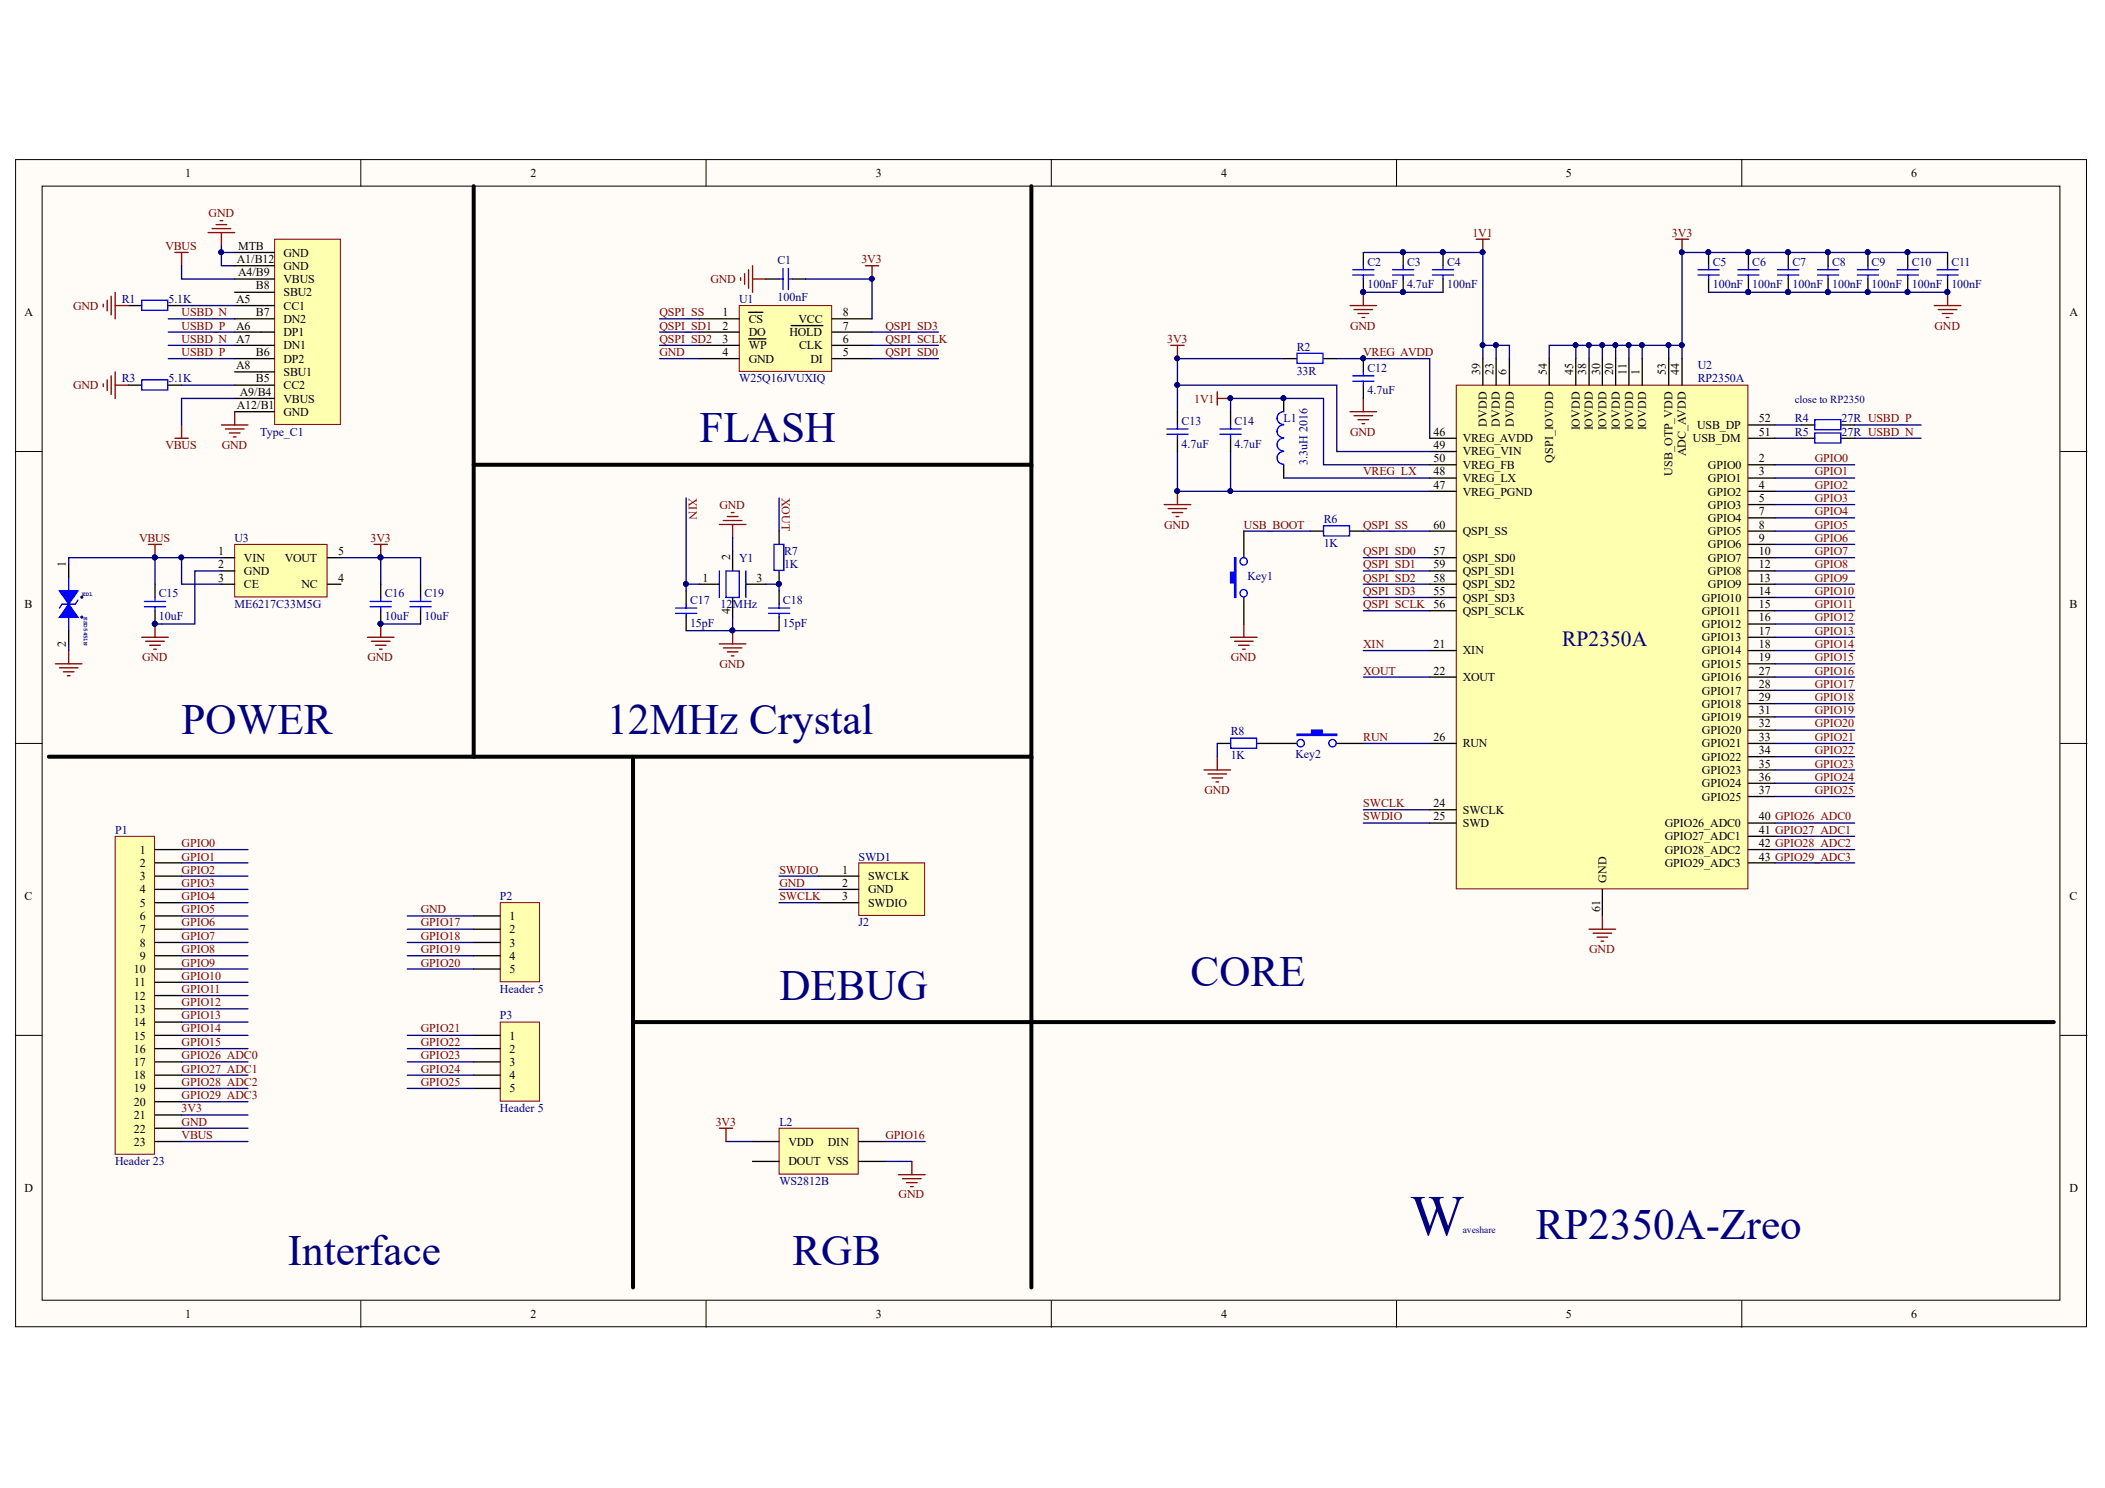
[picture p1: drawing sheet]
<svg xmlns="http://www.w3.org/2000/svg" width="297mm" height="210mm" viewBox="0 0 297 210" stroke-linecap="round" stroke-linejoin="round" font-family="sans-serif">
<defs><g id="words">
<text font-size="8.1" fill="#000080" x="199" y="174.2">W</text>
<g font-size="6.1" fill="#000080">
<text x="98.7" y="62.4">FLASH</text>
<text x="25.6" y="103.6">POWER</text>
<text x="85.6" y="103.6">12MHz Crystal</text>
<text x="110" y="141">DEBUG</text>
<text x="168" y="139.1">CORE</text>
<text x="40.6" y="178.4">Interface</text>
<text x="111.8" y="178.4">RGB</text>
<text x="216.7" y="174.7">RP2350A-Zreo</text>
</g>
<text font-size="3" fill="#000080" x="220.5" y="91.1">RP2350A</text>
<g font-size="1.7">
<text x="26.1" y="24.9">1</text>
<text x="74.9" y="24.9">2</text>
<text x="123.6" y="24.9">3</text>
<text x="172.3" y="24.9">4</text>
<text x="221" y="24.9">5</text>
<text x="269.7" y="24.9">6</text>
<text x="33.6" y="35.3">MTB</text>
<text x="33.4" y="37.1">A1/B12</text>
<text x="33.6" y="39">A4/B9</text>
<text x="36.1" y="40.8">B8</text>
<text x="40" y="38">GND</text>
<text x="40" y="39.9">VBUS</text>
<text x="40" y="41.8">SBU2</text>
<text x="40" y="36.2">GND</text>
<text x="3.5" y="44.6">A</text>
<text x="33.3" y="42.8">A5</text>
<text x="33.3" y="46.5">A6</text>
<text x="36.1" y="44.6">B7</text>
<text x="40" y="43.7">CC1</text>
<text x="40" y="45.6">DN2</text>
<text x="40" y="47.4">DP1</text>
<text x="101.9" y="44.6">1</text>
<text x="101.9" y="46.5">2</text>
<text x="105.7" y="45.6">CS</text>
<text x="105.7" y="47.4">DO</text>
<text x="111.4" y="47.4">HOLD</text>
<text x="112.7" y="45.6">VCC</text>
<text x="118.9" y="46.5">7</text>
<text x="118.9" y="44.6">8</text>
<text x="292" y="44.6">A</text>
<text x="33.3" y="48.4">A7</text>
<text x="33.3" y="52.1">A8</text>
<text x="36.1" y="53.9">B5</text>
<text x="36.1" y="50.2">B6</text>
<text x="40" y="49.3">DN1</text>
<text x="40" y="53">SBU1</text>
<text x="40" y="51.1">DP2</text>
<text x="101.9" y="50.2">4</text>
<text x="101.9" y="48.4">3</text>
<text x="105.7" y="51.1">GND</text>
<text x="105.7" y="49.3">WP</text>
<text x="112.8" y="49.3">CLK</text>
<text x="114.4" y="51.1">DI</text>
<text x="118.9" y="50.2">5</text>
<text x="118.9" y="48.4">6</text>
<text x="208.9" y="52.8" transform="rotate(-90 208.9 52.8)">39</text>
<text x="210.7" y="52.8" transform="rotate(-90 210.7 52.8)">23</text>
<text x="212.6" y="52.8" transform="rotate(-90 212.6 52.8)">6</text>
<text x="218.3" y="52.8" transform="rotate(-90 218.3 52.8)">54</text>
<text x="222" y="52.8" transform="rotate(-90 222 52.8)">45</text>
<text x="223.8" y="52.8" transform="rotate(-90 223.8 52.8)">38</text>
<text x="225.8" y="52.8" transform="rotate(-90 225.8 52.8)">30</text>
<text x="227.6" y="52.8" transform="rotate(-90 227.6 52.8)">20</text>
<text x="229.5" y="52.8" transform="rotate(-90 229.5 52.8)">11</text>
<text x="231.4" y="52.8" transform="rotate(-90 231.4 52.8)">1</text>
<text x="235.1" y="52.8" transform="rotate(-90 235.1 52.8)">53</text>
<text x="237" y="52.8" transform="rotate(-90 237 52.8)">44</text>
<text x="33.4" y="57.7">A12/B1</text>
<text x="33.8" y="55.9">A9/B4</text>
<text x="40" y="58.7">GND</text>
<text x="40" y="56.8">VBUS</text>
<text x="40" y="54.9">CC2</text>
<text x="248.2" y="59.6">52</text>
<text x="202.3" y="61.5">46</text>
<text x="202.3" y="63.3">49</text>
<text x="202.3" y="65.2">50</text>
<text x="206.4" y="62.4">VREG_AVDD</text>
<text x="206.4" y="64.2">VREG_VIN</text>
<text x="209.8" y="60.2" transform="rotate(-90 209.8 60.2)">DVDD</text>
<text x="211.7" y="60.2" transform="rotate(-90 211.7 60.2)">DVDD</text>
<text x="213.6" y="60.2" transform="rotate(-90 213.6 60.2)">DVDD</text>
<text x="219.2" y="65.3" transform="rotate(-90 219.2 65.3)">QSPI_IOVDD</text>
<text x="222.9" y="60.7" transform="rotate(-90 222.9 60.7)">IOVDD</text>
<text x="224.8" y="60.7" transform="rotate(-90 224.8 60.7)">IOVDD</text>
<text x="226.7" y="60.7" transform="rotate(-90 226.7 60.7)">IOVDD</text>
<text x="228.6" y="60.7" transform="rotate(-90 228.6 60.7)">IOVDD</text>
<text x="230.4" y="60.7" transform="rotate(-90 230.4 60.7)">IOVDD</text>
<text x="232.3" y="60.7" transform="rotate(-90 232.3 60.7)">IOVDD</text>
<text x="237.9" y="64.3" transform="rotate(-90 237.9 64.3)">ADC_AVDD</text>
<text x="238.9" y="62.4">USB_DM</text>
<text x="239.5" y="60.5">USB_DP</text>
<text x="248.2" y="65.2">2</text>
<text x="248.2" y="61.5">51</text>
<text x="202.3" y="69">47</text>
<text x="202.3" y="67">48</text>
<text x="206.4" y="69.9">VREG_PGND</text>
<text x="206.4" y="68">VREG_LX</text>
<text x="206.4" y="66.1">VREG_FB</text>
<text x="236" y="67.1" transform="rotate(-90 236 67.1)">USB_OTP_VDD</text>
<text x="241" y="66.1">GPIO0</text>
<text x="241" y="68">GPIO1</text>
<text x="241" y="69.9">GPIO2</text>
<text x="241" y="71.8">GPIO3</text>
<text x="248.2" y="67">3</text>
<text x="248.2" y="69">4</text>
<text x="248.2" y="70.8">5</text>
<text x="202.3" y="74.6">60</text>
<text x="206.4" y="75.5">QSPI_SS</text>
<text x="241" y="73.6">GPIO4</text>
<text x="241" y="75.5">GPIO5</text>
<text x="241" y="77.3">GPIO6</text>
<text x="248.2" y="72.7">7</text>
<text x="248.2" y="74.6">8</text>
<text x="248.2" y="76.4">9</text>
<text x="9.3" y="80" transform="rotate(-90 9.3 80)">1</text>
<text x="30.8" y="78.3">1</text>
<text x="30.8" y="80.1">2</text>
<text x="30.8" y="82.1">3</text>
<text x="34.4" y="79.2">VIN</text>
<text x="34.4" y="81.1">GND</text>
<text x="34.4" y="83">CE</text>
<text x="40.2" y="79.2">VOUT</text>
<text x="42.6" y="83">NC</text>
<text x="47.7" y="82.1">4</text>
<text x="47.7" y="78.3">5</text>
<text x="99.1" y="82.1">1</text>
<text x="103" y="79" transform="rotate(-90 103 79)">2</text>
<text x="106.8" y="82.1">3</text>
<text x="202.3" y="83.9">55</text>
<text x="202.3" y="78.3">57</text>
<text x="202.3" y="82.1">58</text>
<text x="202.3" y="80.1">59</text>
<text x="206.4" y="79.2">QSPI_SD0</text>
<text x="206.4" y="83">QSPI_SD2</text>
<text x="206.4" y="81.1">QSPI_SD1</text>
<text x="241" y="79.2">GPIO7</text>
<text x="241" y="81.1">GPIO8</text>
<text x="241" y="83">GPIO9</text>
<text x="248.2" y="78.3">10</text>
<text x="248.2" y="80.1">12</text>
<text x="248.2" y="82.1">13</text>
<text x="248.2" y="83.9">14</text>
<text x="3.5" y="85.8">B</text>
<text x="103" y="86.6" transform="rotate(-90 103 86.6)">4</text>
<text x="206.4" y="84.9">QSPI_SD3</text>
<text x="206.4" y="86.7">QSPI_SCLK</text>
<text x="240.2" y="84.9">GPIO10</text>
<text x="240.2" y="86.7">GPIO11</text>
<text x="240.2" y="88.6">GPIO12</text>
<text x="248.2" y="85.8">15</text>
<text x="248.2" y="87.7">16</text>
<text x="248.2" y="89.5">17</text>
<text x="292" y="85.8">B</text>
<text x="9.3" y="91.3" transform="rotate(-90 9.3 91.3)">2</text>
<text x="202.3" y="91.4">21</text>
<text x="202.3" y="95.2">22</text>
<text x="206.4" y="92.3">XIN</text>
<text x="240.2" y="90.4">GPIO13</text>
<text x="240.2" y="92.3">GPIO14</text>
<text x="240.2" y="94.3">GPIO15</text>
<text x="248.2" y="91.4">18</text>
<text x="248.2" y="93.2">19</text>
<text x="248.2" y="95.2">27</text>
<text x="206.4" y="96.1">XOUT</text>
<text x="240.2" y="96.1">GPIO16</text>
<text x="240.2" y="98">GPIO17</text>
<text x="240.2" y="99.8">GPIO18</text>
<text x="240.2" y="101.7">GPIO19</text>
<text x="248.2" y="97">28</text>
<text x="248.2" y="98.9">29</text>
<text x="248.2" y="100.8">31</text>
<text x="202.3" y="104.5">26</text>
<text x="206.4" y="105.4">RUN</text>
<text x="240.2" y="103.6">GPIO20</text>
<text x="240.2" y="105.4">GPIO21</text>
<text x="240.2" y="107.4">GPIO22</text>
<text x="248.2" y="102.6">32</text>
<text x="248.2" y="104.5">33</text>
<text x="248.2" y="106.3">34</text>
<text x="202.3" y="113.9">24</text>
<text x="240.2" y="109.2">GPIO23</text>
<text x="240.2" y="111.1">GPIO24</text>
<text x="240.2" y="112.9">GPIO25</text>
<text x="248.2" y="108.3">35</text>
<text x="248.2" y="110.1">36</text>
<text x="248.2" y="112">37</text>
<text x="202.3" y="115.7">25</text>
<text x="206.4" y="114.8">SWCLK</text>
<text x="206.4" y="116.7">SWD</text>
<text x="234.9" y="116.7">GPIO26_ADC0</text>
<text x="234.9" y="118.5">GPIO27_ADC1</text>
<text x="248.2" y="115.7">40 GPIO26_ADC0</text>
<text x="248.2" y="117.6">41 GPIO27_ADC1</text>
<text x="248.2" y="119.4">42 GPIO28_ADC2</text>
<text x="19.7" y="120.5">1</text>
<text x="19.7" y="122.3">2</text>
<text x="19.7" y="124.2">3</text>
<text x="118.9" y="123.2">1</text>
<text x="118.9" y="125.1">2</text>
<text x="122.5" y="124.2">SWCLK</text>
<text x="226.7" y="124.5" transform="rotate(-90 226.7 124.5)">GND</text>
<text x="234.9" y="120.5">GPIO28_ADC2</text>
<text x="234.9" y="122.3">GPIO29_ADC3</text>
<text x="248.2" y="121.4">43 GPIO29_ADC3</text>
<text x="3.5" y="127">C</text>
<text x="19.7" y="126">4</text>
<text x="19.7" y="127.9">5</text>
<text x="19.7" y="129.8">6</text>
<text x="19.7" y="131.6">7</text>
<text x="71.9" y="129.8">1</text>
<text x="71.9" y="131.6">2</text>
<text x="118.9" y="127">3</text>
<text x="122.5" y="126">GND</text>
<text x="122.5" y="127.9">SWDIO</text>
<text x="225.8" y="128.7" transform="rotate(-90 225.8 128.7)">61</text>
<text x="292" y="127">C</text>
<text x="18.9" y="137.3">10</text>
<text x="19.7" y="133.6">8</text>
<text x="19.7" y="135.4">9</text>
<text x="71.9" y="133.6">3</text>
<text x="71.9" y="135.4">4</text>
<text x="71.9" y="137.3">5</text>
<text x="18.9" y="141">12</text>
<text x="18.9" y="142.9">13</text>
<text x="18.9" y="139.1">11</text>
<text x="18.9" y="144.7">14</text>
<text x="18.9" y="146.7">15</text>
<text x="18.9" y="148.5">16</text>
<text x="71.9" y="146.7">1</text>
<text x="71.9" y="148.5">2</text>
<text x="18.9" y="150.4">17</text>
<text x="18.9" y="152.2">18</text>
<text x="18.9" y="154.1">19</text>
<text x="18.9" y="156">20</text>
<text x="71.9" y="150.4">3</text>
<text x="71.9" y="152.2">4</text>
<text x="71.9" y="154.1">5</text>
<text x="18.9" y="157.8">21</text>
<text x="18.9" y="159.8">22</text>
<text x="18.9" y="161.6">23</text>
<text x="111.2" y="161.6">VDD</text>
<text x="116.8" y="161.6">DIN</text>
<text x="111.2" y="164.4">DOUT VSS</text>
<text x="3.5" y="168.1">D</text>
<text x="292" y="168.1">D</text>
<text x="26.1" y="186">1</text>
<text x="74.9" y="186">2</text>
<text x="123.6" y="186">3</text>
<text x="172.3" y="186">4</text>
<text x="221" y="186">5</text>
<text x="269.7" y="186">6</text>
</g>
<g font-size="1.7" fill="#800000">
<text x="23.3" y="35.3">VBUS</text>
<text x="29.4" y="30.6">GND</text>
<text x="207.8" y="33.4">1V1</text>
<text x="235.9" y="33.4">3V3</text>
<text x="100.2" y="39.9">GND</text>
<text x="121.6" y="37.1">3V3</text>
<text x="10.3" y="43.7">GND</text>
<text x="25.6" y="46.5">USBD_P</text>
<text x="25.6" y="44.6">USBD_N</text>
<text x="93.1" y="44.6">QSPI_SS</text>
<text x="93.1" y="46.5">QSPI_SD1</text>
<text x="124.9" y="46.5">QSPI_SD3</text>
<text x="190.5" y="46.5">GND</text>
<text x="273" y="46.5">GND</text>
<text x="25.6" y="48.4">USBD_N</text>
<text x="25.6" y="50.2">USBD_P</text>
<text x="93.1" y="48.4">QSPI_SD2</text>
<text x="93.1" y="50.2">GND</text>
<text x="124.9" y="50.2">QSPI_SD0</text>
<text x="124.9" y="48.4">QSPI_SCLK</text>
<text x="164.7" y="48.4">3V3</text>
<text x="192.4" y="50.2">VREG_AVDD</text>
<text x="10.3" y="54.9">GND</text>
<text x="168.5" y="56.8">1V1</text>
<text x="23.3" y="63.3">VBUS</text>
<text x="31.3" y="63.3">GND</text>
<text x="190.5" y="61.5">GND</text>
<text x="256.1" y="65.2">GPIO0</text>
<text x="97.2" y="70.2" transform="rotate(90 97.2 70.2)">XIN</text>
<text x="101.5" y="71.8">GND</text>
<text x="110.3" y="70.2" transform="rotate(90 110.3 70.2)">XOUT</text>
<text x="192.4" y="67">VREG_LX</text>
<text x="256.1" y="67">GPIO1</text>
<text x="256.1" y="69">GPIO2</text>
<text x="256.1" y="70.8">GPIO3</text>
<text x="19.6" y="76.4">VBUS</text>
<text x="52.3" y="76.4">3V3</text>
<text x="164.3" y="74.6">GND</text>
<text x="175.5" y="74.6">USB_BOOT</text>
<text x="192.4" y="74.6">QSPI_SS</text>
<text x="256.1" y="72.7">GPIO4</text>
<text x="256.1" y="74.6">GPIO5</text>
<text x="256.1" y="76.4">GPIO6</text>
<text x="192.4" y="80.1">QSPI_SD1</text>
<text x="192.4" y="82.1">QSPI_SD2</text>
<text x="192.4" y="83.9">QSPI_SD3</text>
<text x="192.4" y="78.3">QSPI_SD0</text>
<text x="256.1" y="78.3">GPIO7</text>
<text x="256.1" y="80.1">GPIO8</text>
<text x="256.1" y="82.1">GPIO9</text>
<text x="256.1" y="83.9">GPIO10</text>
<text x="192.4" y="85.8">QSPI_SCLK 56</text>
<text x="256.1" y="85.8">GPIO11</text>
<text x="256.1" y="87.7">GPIO12</text>
<text x="256.1" y="89.5">GPIO13</text>
<text x="20" y="93.2">GND</text>
<text x="51.9" y="93.2">GND</text>
<text x="101.5" y="94.3">GND</text>
<text x="173.7" y="93.2">GND</text>
<text x="192.4" y="91.4">XIN</text>
<text x="192.4" y="95.2">XOUT</text>
<text x="256.1" y="91.4">GPIO14</text>
<text x="256.1" y="93.2">GPIO15</text>
<text x="256.1" y="95.2">GPIO16</text>
<text x="256.1" y="97">GPIO17</text>
<text x="256.1" y="98.9">GPIO18</text>
<text x="256.1" y="100.8">GPIO19</text>
<text x="192.4" y="104.5">RUN</text>
<text x="256.1" y="102.6">GPIO20</text>
<text x="256.1" y="104.5">GPIO21</text>
<text x="256.1" y="106.3">GPIO22</text>
<text x="170" y="112">GND</text>
<text x="192.4" y="113.9">SWCLK</text>
<text x="256.1" y="108.3">GPIO23</text>
<text x="256.1" y="110.1">GPIO24</text>
<text x="256.1" y="112">GPIO25</text>
<text x="25.6" y="119.4">GPIO0</text>
<text x="192.4" y="115.7">SWDIO</text>
<text x="25.6" y="121.4">GPIO1</text>
<text x="25.6" y="123.2">GPIO2</text>
<text x="25.6" y="125.1">GPIO3</text>
<text x="110" y="123.2">SWDIO</text>
<text x="110" y="125.1">GND</text>
<text x="25.6" y="127">GPIO4</text>
<text x="25.6" y="128.8">GPIO5</text>
<text x="25.6" y="130.7">GPIO6</text>
<text x="59.4" y="130.7">GPIO17</text>
<text x="59.4" y="128.8">GND</text>
<text x="110" y="127">SWCLK</text>
<text x="25.6" y="132.5">GPIO7</text>
<text x="25.6" y="134.5">GPIO8</text>
<text x="25.6" y="136.3">GPIO9</text>
<text x="59.4" y="132.5">GPIO18</text>
<text x="59.4" y="134.5">GPIO19</text>
<text x="59.4" y="136.3">GPIO20</text>
<text x="224.3" y="134.5">GND</text>
<text x="25.6" y="138.2">GPIO10</text>
<text x="25.6" y="140.1">GPIO11</text>
<text x="25.6" y="141.9">GPIO12</text>
<text x="25.6" y="143.8">GPIO13</text>
<text x="25.6" y="145.6">GPIO14</text>
<text x="25.6" y="147.6">GPIO15</text>
<text x="25.6" y="149.4">GPIO26_ADC0</text>
<text x="59.4" y="145.6">GPIO21</text>
<text x="59.4" y="147.6">GPIO22</text>
<text x="59.4" y="149.4">GPIO23</text>
<text x="25.6" y="151.3">GPIO27_ADC1</text>
<text x="25.6" y="153.2">GPIO28_ADC2</text>
<text x="25.6" y="155">GPIO29_ADC3</text>
<text x="59.4" y="151.3">GPIO24</text>
<text x="59.4" y="153.2">GPIO25</text>
<text x="25.6" y="158.8">GND</text>
<text x="25.6" y="160.7">VBUS</text>
<text x="25.6" y="156.9">3V3</text>
<text x="101" y="158.8">3V3</text>
<text x="124.9" y="160.7">GPIO16</text>
<text x="126.8" y="169.1">GND</text>
</g>
<g font-size="1.7" fill="#000080">
<text x="109.7" y="37.3">C1</text>
<text x="193" y="37.5">C2</text>
<text x="193" y="40.7">100nF</text>
<text x="198.5" y="37.5">C3</text>
<text x="198.5" y="40.7">4.7uF</text>
<text x="204.2" y="37.5">C4</text>
<text x="204.2" y="40.7">100nF</text>
<text x="241.7" y="37.5">C5</text>
<text x="241.7" y="40.7">100nF</text>
<text x="247.3" y="37.5">C6</text>
<text x="247.3" y="40.7">100nF</text>
<text x="252.9" y="37.5">C7</text>
<text x="252.9" y="40.7">100nF</text>
<text x="258.5" y="37.5">C8</text>
<text x="258.5" y="40.7">100nF</text>
<text x="264.1" y="37.5">C9</text>
<text x="264.1" y="40.7">100nF</text>
<text x="269.8" y="37.5">C10</text>
<text x="269.8" y="40.7">100nF</text>
<text x="275.4" y="37.5">C11</text>
<text x="275.4" y="40.7">100nF</text>
<text x="17.2" y="42.8">R1</text>
<text x="23.8" y="42.8">5.1K</text>
<text x="104.3" y="42.8">U1</text>
<text x="109.7" y="42.5">100nF</text>
<text x="17.2" y="53.9">R3</text>
<text x="23.8" y="53.9">5.1K</text>
<text x="104.3" y="53.9">W25Q16JVUXIQ</text>
<text x="183" y="49.5">R2</text>
<text x="183" y="52.8">33R</text>
<text x="193" y="52.5">C12</text>
<text x="239.6" y="52.1">U2</text>
<text x="239.6" y="53.9">RP2350A</text>
<text x="166.7" y="59.9">C13</text>
<text x="174.2" y="59.9">C14</text>
<text x="181.1" y="59.6">L1</text>
<text x="193" y="55.6">4.7uF</text>
<text x="253.3" y="59.6">R4</text>
<text x="259.9" y="59.6">27R USBD_P</text>
<text x="36.7" y="61.5">Type_C1</text>
<text x="166.7" y="63.1">4.7uF</text>
<text x="174.2" y="63.1">4.7uF</text>
<text x="184.5" y="65.6" transform="rotate(-90 184.5 65.6)">3.3uH 2016</text>
<text x="253.3" y="61.5">R5</text>
<text x="259.9" y="61.5">27R USBD_N</text>
<text x="33.1" y="76.4">U3</text>
<text x="186.8" y="73.8">R6</text>
<text x="186.8" y="77.2">1K</text>
<text x="104.3" y="79.2">Y1</text>
<text x="110.7" y="78.3">R7</text>
<text x="110.7" y="80.1">1K</text>
<text x="176" y="81.8">Key1</text>
<text x="22.4" y="84.3">C15</text>
<text x="22.4" y="87.5">10uF</text>
<text x="33.1" y="85.8">ME6217C33M5G</text>
<text x="54.3" y="84.3">C16</text>
<text x="54.3" y="87.5">10uF</text>
<text x="59.9" y="84.3">C19</text>
<text x="59.9" y="87.5">10uF</text>
<text x="97.4" y="85.2">C17</text>
<text x="97.4" y="88.4">15pF</text>
<text x="101.7" y="85.8">12MHz</text>
<text x="110.5" y="85.2">C18</text>
<text x="110.5" y="88.4">15pF</text>
<text x="173.7" y="103.7">R8</text>
<text x="173.7" y="107.1">1K</text>
<text x="182.8" y="106.9">Key2</text>
<text x="16.2" y="117.6">P1</text>
<text x="121.1" y="121.4">SWD1</text>
<text x="70.6" y="127">P2</text>
<text x="121.1" y="130.7">J2</text>
<text x="70.6" y="140.1">Header 5</text>
<text x="70.6" y="143.8">P3</text>
<text x="70.6" y="156.9">Header 5</text>
<text x="110" y="158.8">L2</text>
<text x="16.2" y="164.4">Header 23</text>
<text x="110" y="167.2">WS2812B</text>
</g>
<text font-size="1.5" fill="#000080" x="253.3" y="56.8">close to RP2350</text>
<text font-size="1.4" fill="#000080" x="206.4" y="173.9">aveshare</text>
<g font-size=".8" fill="#000080">
<text x="11.6" y="84">ED1</text>
<text x="11.8" y="87.1" transform="rotate(90 11.8 87.1)">ESD5451N</text>
</g>
</g></defs>
<g fill="#fffcf8" stroke="#000" stroke-width=".14">
<path d="M2.2 22.5h292.2v164.7h-292.2z"/>
<path d="M5.9 26.3h284.8v157.1h-284.8z"/>
</g>
<g fill="none" stroke="#000" stroke-width=".14">
<path d="M50.9 22.5v3.8M99.6 22.5v3.8M148.4 22.5v3.8M197.1 22.5v3.8M245.8 22.5v3.8M2.2 63.7h3.7M290.8 63.7h3.7M2.2 104.9h3.7M290.8 104.9h3.7M2.2 146.1h3.7M290.8 146.1h3.7M50.9 183.5v3.7"/>
<path d="M99.6 183.5v3.7M148.4 183.5v3.7M197.1 183.5v3.7M245.8 183.5v3.7"/>
</g>
<path d="M205.5 54.3h41.1v71.1h-41.1z" fill="#ffffb0" stroke="#800000" stroke-width=".14"/>
<g fill="none" stroke="#000" stroke-width=".19">
<path d="M181.1 50.6h1.9M186.8 50.6h1.8M209.2 50.6v3.7M211.1 50.6v3.7M213 50.6v3.7M218.6 50.6v3.7M222.4 50.6v3.7M224.2 50.6v3.7M226.1 50.6v3.7M228 50.6v3.7M229.9 50.6v3.7M231.7 50.6v3.7"/>
<path d="M235.5 50.6v3.7M237.4 50.6v3.7M246.7 59.9h3.8M254.2 59.9h1.9M259.8 59.9h1.9M175.5 74.9v3.8M184.9 74.9h1.9M190.5 74.9h1.9M201.8 65.6h3.7M201.8 67.4h3.7M201.8 69.3h3.7M201.8 74.9h3.7"/>
<path d="M201.8 78.7h3.7M201.8 61.8h3.7M201.8 63.7h3.7M246.7 65.6h3.8M246.7 67.4h3.8M246.7 69.3h3.8M246.7 71.2h3.8M246.7 73.1h3.8M246.7 74.9h3.8M246.7 76.8h3.8M246.7 78.7h3.8M246.7 61.8h3.8"/>
<path d="M175.5 84.3v3.7M201.8 80.5h3.7M201.8 82.4h3.7M201.8 84.3h3.7M201.8 86.2h3.7M201.8 91.8h3.7M201.8 95.5h3.7M246.7 80.5h3.8M246.7 82.4h3.8M246.7 84.3h3.8M246.7 86.2h3.8M246.7 88h3.8"/>
<path d="M246.7 89.9h3.8M246.7 91.8h3.8M246.7 93.6h3.8M246.7 95.5h3.8M246.7 97.4h3.8M246.7 99.3h3.8M201.8 114.2h3.7M201.8 116.1h3.7M201.8 104.9h3.7M246.7 116.1h3.8M246.7 104.9h3.8M246.7 101.1h3.8"/>
<path d="M246.7 103h3.8M246.7 106.7h3.8M246.7 108.6h3.8M246.7 110.5h3.8M246.7 112.4h3.8M246.7 118h3.8M246.7 119.8h3.8M226.1 125.5v3.7M246.7 121.7h3.8"/>
</g>
<path d="M183 49.8h3.7v1.5h-3.7zM256.1 59.2h3.7v1.4h-3.7zM186.8 74.2h3.6v1.4h-3.6z" fill="none" stroke="#00f" stroke-width=".19"/>
<g fill="#000080" stroke="#000080" stroke-width=".14">
<circle cx="192.4" cy="50.6" r=".33"/>
<circle cx="173.6" cy="69.3" r=".34"/>
<circle cx="173.6" cy="56.2" r=".34"/>
<circle cx="166.1" cy="69.3" r=".34"/>
<circle cx="166.1" cy="54.3" r=".34"/>
<circle cx="166.1" cy="50.6" r=".34"/>
</g>
<g fill="none" stroke="#800000" stroke-width=".19">
<path d="M165.2 48.7h1.9M166.2 48.7v1.9M171.8 55.3v1.8M171.8 56.2h1.8M190.5 58.1h3.8M191.1 58.6h2.6M191.6 59.2h1.5M192.2 59.8h.4M192.4 56.2v1.9M164.3 71.2h3.7M164.8 71.7h2.7M165.4 72.3h1.5"/>
<path d="M166 72.9h.3M166.2 69.3v1.9"/>
</g>
<g fill="none" stroke="#000080" stroke-width=".19">
<path d="M166.2 58.1v-3.8h22.4v9.4h13.2M181.1 50.6h-14.9v3.7M188.6 50.6h13.2v11.2M166.2 63.7v5.6h7.4M173.6 63.7v5.6h28.2M175.5 74.9h9.4M181.1 67.4h20.7M192.4 74.9h9.4M192.4 78.7h9.4M192.4 86.2h9.4M192.4 84.3h9.4M192.4 82.4h9.4"/>
<path d="M192.4 80.5h9.4"/>
</g>
<path d="M174.2 78.7h.2v5.6h-.2v-2.1h-.6v-1.5h.6z" fill-rule="evenodd" fill="#00f"/>
<g fill="none" stroke="#00f" stroke-width=".19">
<path d="M174.2 78.7h.2v5.6h-.2v-2.1h-.6v-1.5h.6z"/>
<circle cx="175.5" cy="79.2" r=".52"/>
<circle cx="175.5" cy="83.7" r=".52"/>
</g>
<path d="M173.6 89.9h3.8M174.2 90.5h2.6M174.8 91h1.5M175.3 91.6h.4M175.5 88v1.9" fill="none" stroke="#800000" stroke-width=".19"/>
<path d="M192.4 91.8h9.4M192.4 95.5h9.4M192.4 104.9h9.4" fill="none" stroke="#000080" stroke-width=".19"/>
<path d="M179.3 104.9h3.7M188.6 104.9h3.8" fill="none" stroke="#000" stroke-width=".19"/>
<path d="M183 103.6h2.1v-.6h1.5v.6h2v.1h-5.6z" fill-rule="evenodd" fill="#00f"/>
<g fill="none" stroke="#00f" stroke-width=".19">
<path d="M190.9 38h3M190.9 38.8h3M192.4 37.5v.5M192.4 38.8v.6M202.1 38h3M202.1 38.8h3M203.6 37.5v.5M203.6 38.8v.6M239.6 38h3M239.6 38.8h3M241.1 37.5v.5M241.1 38.8v.6"/>
<path d="M245.2 38h3M245.2 38.8h3M246.7 37.5v.5M246.7 38.8v.6M250.8 38h3M250.8 38.8h3M252.3 37.5v.5M252.3 38.8v.6M256.5 38h3M256.5 38.8h3M258 37.5v.5M258 38.8v.6"/>
<path d="M262.1 38h3M262.1 38.8h3M263.6 37.5v.5M263.6 38.8v.6M267.7 38h3M267.7 38.8h3M269.2 37.5v.5M269.2 38.8v.6M273.3 38h3M273.3 38.8h3M274.8 37.5v.5M274.8 38.8v.6"/>
<path d="M20 42.4h3.7v1.4h-3.7zM20 53.6h3.7v1.4h-3.7zM256.1 61.1h3.7v1.4h-3.7zM20.4 84.8h3M20.4 85.6h3M21.9 84.3v.5M21.9 85.6v.6M173.7 104.1h3.6v1.4h-3.6zM183 103.6h2.1v-.6h1.5v.6h2v.1h-5.6z"/>
<circle cx="183.5" cy="104.8" r=".52"/>
<circle cx="188" cy="104.8" r=".52"/>
</g>
<g fill="none" stroke="#000" stroke-width=".19">
<path d="M192.4 35.6v1.9M192.4 39.4v1.8M203.6 35.6v1.9M203.6 39.4v1.8M241.1 35.6v1.9M241.1 39.4v1.8M246.7 35.6v1.9M246.7 39.4v1.8M252.3 35.6v1.9M252.3 39.4v1.8M258 35.6v1.9M258 39.4v1.8"/>
<path d="M263.6 35.6v1.9M263.6 39.4v1.8M269.2 35.6v1.9M269.2 39.4v1.8M274.8 35.6v1.9M274.8 39.4v1.8M18.1 43.1h1.9M18.1 54.3h1.9M23.7 43.1h1.9M23.7 54.3h1.9M254.2 61.8h1.9M259.8 61.8h1.9"/>
<path d="M21.9 82.4v1.9M21.9 86.2v1.8M171.8 104.9h1.8M177.4 104.9h1.9"/>
</g>
<g fill="none" stroke="#800000" stroke-width=".19">
<path d="M24.7 35.6h1.9M25.6 35.6v1.9M29.4 32.8h3.7M29.9 32.2h2.7M30.5 31.7h1.5M31.1 31.1h.3M31.2 32.8v1.9M208.3 33.7h1.9M209.2 33.7v1.9M236.4 33.7h1.9M237.4 33.7v1.9M14.6 42.9v.4"/>
<path d="M14.6 54.1v.4M15.1 42.4v1.5M15.1 53.6v1.5M15.7 41.8v2.6M15.7 53v2.6M16.3 43.1h1.8M16.3 41.2v3.8M16.3 52.5v3.7M16.3 54.3h1.8M25.6 59.9v1.9M190.5 43.1h3.8M191.1 43.7h2.6"/>
<path d="M191.6 44.2h1.5M192.2 44.8h.4M192.4 41.2v1.9M273 43.1h3.7M273.5 43.7h2.6M274.1 44.2h1.5M274.6 44.8h.4M274.8 41.2v1.9M24.7 61.8h1.9M52.8 76.8h1.9M53.7 76.8v1.9M20 89.9h3.7"/>
<path d="M20.6 90.5h2.6M21.1 91h1.5M21.7 91.6h.4M21.9 88v1.9M51.9 89.9h3.7M52.4 90.5h2.6M53 91h1.5M53.5 91.6h.4M53.7 88v1.9M169.9 108.6h3.7M170.5 109.2h2.6M171 109.7h1.5"/>
<path d="M171.6 110.3h.4M171.8 106.7v1.9M224.2 131.1h3.8M224.8 131.6h2.6M225.4 132.2h1.5M225.9 132.8h.4M226.1 129.2v1.9"/>
</g>
<g fill="none" stroke="#000080" stroke-width=".19">
<path d="M25.6 37.5v1.9h7.5M274.8 35.6h-37.4v13.1M23.7 45h9.4M23.7 46.8h9.4M23.7 50.6h9.4M23.7 48.7h9.4M33.1 56.2h-7.5v3.7M192.4 41.2h11.2M209.2 48.7h1.9v1.9M211.1 48.7h1.9v1.9M222.4 48.7h-3.8v1.9M224.2 48.7v1.9"/>
<path d="M226.1 48.7v1.9M228 48.7h-5.6v1.9M228 50.6v-1.9h9.4v1.9M229.9 48.7v1.9M231.7 48.7v1.9M235.5 48.7v1.9M241.1 41.2h33.7M250.5 59.9h3.7M261.7 59.9h9.4M21.9 78.7v3.7M250.5 61.8h3.7M250.5 65.6h11.2"/>
<path d="M250.5 67.4h11.2M250.5 69.3h11.2M250.5 71.2h11.2M250.5 73.1h11.2M250.5 74.9h11.2M250.5 76.8h11.2M250.5 78.7h11.2M261.7 61.8h9.4M21.9 88h.9M250.5 80.5h11.2M250.5 82.4h11.2M250.5 84.3h11.2"/>
<path d="M250.5 86.2h11.2M250.5 88h11.2M250.5 89.9h11.2M250.5 91.8h11.2M250.5 93.6h11.2M250.5 95.5h11.2M250.5 97.4h11.2M250.5 99.3h11.2M171.8 104.9v1.8M192.4 114.2h9.4M192.4 116.1h9.4M250.5 116.1h11.2"/>
<path d="M250.5 101.1h11.2M250.5 103h11.2M250.5 104.9h11.2M250.5 106.7h11.2M250.5 108.6h11.2M250.5 110.5h11.2M250.5 112.4h11.2M250.5 118h11.2M250.5 119.8h11.2M250.5 121.7h11.2"/>
</g>
<g fill="#000080" stroke="#000080" stroke-width=".14">
<circle cx="203.6" cy="35.6" r=".34"/>
<circle cx="211.1" cy="48.7" r=".34"/>
<circle cx="209.2" cy="48.7" r=".34"/>
<circle cx="192.4" cy="41.2" r=".33"/>
<circle cx="209.2" cy="35.6" r=".34"/>
<circle cx="198" cy="41.2" r=".34"/>
<circle cx="222.3" cy="48.7" r=".34"/>
<circle cx="224.2" cy="48.7" r=".34"/>
<circle cx="226.1" cy="48.7" r=".33"/>
<circle cx="227.9" cy="48.7" r=".34"/>
<circle cx="229.8" cy="48.7" r=".34"/>
<circle cx="231.7" cy="48.7" r=".34"/>
<circle cx="235.4" cy="48.7" r=".34"/>
<circle cx="237.3" cy="48.7" r=".34"/>
<circle cx="241.1" cy="35.6" r=".34"/>
<circle cx="246.7" cy="41.2" r=".34"/>
<circle cx="246.7" cy="35.6" r=".34"/>
<circle cx="252.3" cy="41.2" r=".34"/>
<circle cx="252.3" cy="35.6" r=".34"/>
<circle cx="257.9" cy="41.2" r=".34"/>
<circle cx="257.9" cy="35.6" r=".34"/>
<circle cx="263.5" cy="41.2" r=".34"/>
<circle cx="263.5" cy="35.6" r=".34"/>
<circle cx="269.2" cy="41.2" r=".34"/>
<circle cx="269.2" cy="35.6" r=".34"/>
<circle cx="274.8" cy="41.2" r=".34"/>
<circle cx="237.3" cy="35.6" r=".34"/>
<circle cx="53.7" cy="88" r=".34"/>
<circle cx="53.7" cy="78.6" r=".34"/>
<circle cx="21.8" cy="88" r=".34"/>
<circle cx="21.8" cy="78.6" r=".34"/>
</g>
<path d="M104.3 43.1h13.1v9.3h-13.1z" fill="#ffffb0" stroke="#800000" stroke-width=".14"/>
<g fill="none" stroke="#000" stroke-width=".19">
<path d="M108.1 39.4h1.8M111.8 39.4h1.9M98.7 45h5.6M98.7 50.6h5.6M98.7 48.7h5.6M98.7 46.8h5.6M105.6 44.1h2.1M105.6 47.8h2.5M111.6 45.9h4.5M117.4 45h5.7M117.4 50.6h5.7M117.4 48.7h5.7"/>
<path d="M117.4 46.8h5.7M103.4 77.7v2.8M109.9 74.9v1.9M96.8 83.3v1.9M96.8 87.1v1.9M98.7 82.4h2.8M103.4 84.3v2.8M105.3 82.4h2.8M109.9 80.5v1.9M109.9 83.3v1.9M109.9 87.1v1.9"/>
</g>
<g fill="none" stroke="#000080" stroke-width=".19">
<path d="M93.1 46.8h5.6M93.1 48.7h5.6M93.1 50.6h5.6M93.1 45h5.6M123.1 46.8h9.3M123.1 48.7h9.3M123.1 50.6h9.3M96.8 70.2v12.2M103.4 75.9v1.8M109.9 70.2v4.7M96.8 89h6.6M98.7 82.4h-1.9v.9"/>
<path d="M103.4 87.1v1.9h6.5M108.1 82.4h1.8v.9"/>
</g>
<g fill="none" stroke="#800000" stroke-width=".19">
<path d="M104.5 39.2v.3M105.1 38.6v1.5M105.6 38v2.7M106.2 37.5v3.7M106.2 39.4h1.9M122.1 37.5h1.9M123.1 37.5v1.9M20.9 76.8h1.9M21.9 76.8v1.9M101.5 74h3.8M102.1 73.4h2.6M102.6 72.9h1.5"/>
<path d="M103.2 72.3h.4M103.4 74v1.9M101.5 90.8h3.8M102.1 91.4h2.6M102.6 92h1.5M103.2 92.5h.4M103.4 89v1.8"/>
</g>
<g fill="#000080" stroke="#000080" stroke-width=".14">
<circle cx="123" cy="39.3" r=".34"/>
<circle cx="103.3" cy="88.9" r=".34"/>
<circle cx="109.9" cy="82.4" r=".34"/>
<circle cx="96.8" cy="82.4" r=".34"/>
<circle cx="21.8" cy="78.6" r=".34"/>
</g>
<g fill="none" stroke="#00f" stroke-width=".19">
<path d="M109.9 39.4h.6M110.5 37.9v3M111.3 37.9v3M111.3 39.4h.5M109.2 76.8h1.4v3.7h-1.4zM95.3 85.8h3M95.3 86.5h3M96.8 85.2v.6M96.8 86.5v.6M101.5 80.5v3.8M102.4 80.5h1.9v3.8h-1.9zM105.3 80.5v3.8"/>
<path d="M108.4 85.8h3M108.4 86.5h3M109.9 85.2v.6M109.9 86.5v.6"/>
</g>
<path d="M109.9 159.2h11.2v6.4h-11.2z" fill="#ffffb0" stroke="#800000" stroke-width=".14"/>
<path d="M181.1 56.2v1.9M181.1 65.6v1.8M106.2 161h3.7M106.2 163.8h3.7M121.2 161h3.7M121.2 163.8h3.7" fill="none" stroke="#000" stroke-width=".19"/>
<path d="M101.5 159.2h1.9M102.4 159.2v1.8M126.8 165.7h3.7M127.4 166.3h2.6M127.9 166.8h1.5M128.5 167.4h.4M128.7 163.8v1.9" fill="none" stroke="#800000" stroke-width=".19"/>
<path d="M102.4 161h3.8M124.9 161h5.6M124.9 163.8h3.8" fill="none" stroke="#000080" stroke-width=".19"/>
<circle cx="181.1" cy="56.2" r=".34" fill="#000080" stroke="#000080" stroke-width=".14"/>
<path d="M181.1 59.9a.9 .9 0 0 0-.9 .9 .9 .9 0 0 0 .9 .9M181.1 58.1a.9 .9 0 0 0-.9 .9 .9 .9 0 0 0 .9 .9M181.1 63.7a.9 .9 0 0 0-.9 .9 .9 .9 0 0 0 .9 .9M181.1 61.8a.9 .9 0 0 0-.9 .9 .9 .9 0 0 0 .9 .9" fill="none" stroke="#00f" stroke-width=".19"/>
<path d="M121.2 121.7h9.3v7.4h-9.3z" fill="#ffffb0" stroke="#800000" stroke-width=".14"/>
<path d="M115.6 123.6h5.6M115.6 125.5h5.6M115.6 127.3h5.6" fill="none" stroke="#000" stroke-width=".19"/>
<path d="M109.9 123.6h5.7M109.9 127.3h5.7" fill="none" stroke="#000080" stroke-width=".19"/>
<path d="M33.1 76.8h13.1v7.4h-13.1z" fill="#ffffb0" stroke="#800000" stroke-width=".14"/>
<path d="M31.2 78.7h1.9M46.2 78.7h1.9M31.2 80.5h1.9M31.2 82.4h1.9M46.2 82.4h1.9" fill="none" stroke="#000" stroke-width=".19"/>
<g fill="none" stroke="#000080" stroke-width=".19">
<path d="M31.2 78.7h-5.6v3.7h5.6M48.1 78.7h5.6v3.7M25.6 119.8h9.4M25.6 121.7h9.4M25.6 123.6h9.4M25.6 125.5h9.4M25.6 127.3h9.4M25.6 129.2h9.4M25.6 131.1h9.4M25.6 132.9h9.4M25.6 134.8h9.4M25.6 136.7h9.4"/>
<path d="M25.6 138.6h9.4M109.9 125.5h5.7M25.6 140.4h9.4M25.6 142.3h9.4M25.6 144.2h9.4M25.6 146.1h9.4M25.6 147.9h9.4M25.6 149.8h9.4M25.6 151.7h9.4M25.6 153.5h9.4M25.6 155.4h9.4M25.6 159.2h9.4"/>
<path d="M25.6 157.3h9.4M25.6 161h9.4"/>
</g>
<g fill="#000080" stroke="#000080" stroke-width=".14">
<circle cx="25.6" cy="78.6" r=".34"/>
<circle cx="53.7" cy="78.6" r=".34"/>
</g>
<path d="M66.8 26.3v80.4h-59.9M145.5 26.3v39.3h-78.7M145.5 65.6v41.1h-78.7M89.3 106.7v74.9M145.5 106.7v74.9M89.3 144.2h200.5" fill="none" stroke="#000" stroke-width=".56"/>
<path d="M16.3 118h5.5v44.8h-5.5z" fill="#ffffb0" stroke="#800000" stroke-width=".14"/>
<g fill="none" stroke="#000" stroke-width=".19">
<path d="M198 35.6v1.9M198 39.4v1.8M166.2 58.1v1.8M173.6 58.1v1.8M192.4 50.6v1.9M192.4 54.3v1.9M166.2 61.8v1.9M173.6 61.8v1.9M53.7 82.4v1.9M53.7 86.2v1.8M21.9 119.8h3.7M21.9 121.7h3.7"/>
<path d="M21.9 123.6h3.7M21.9 125.5h3.7M21.9 127.3h3.7M21.9 129.2h3.7M21.9 131.1h3.7M21.9 132.9h3.7M21.9 134.8h3.7M21.9 136.7h3.7M21.9 138.6h3.7M21.9 140.4h3.7M21.9 142.3h3.7M21.9 144.2h3.7"/>
<path d="M21.9 146.1h3.7M21.9 147.9h3.7M21.9 149.8h3.7M21.9 151.7h3.7M21.9 153.5h3.7M21.9 155.4h3.7M21.9 157.3h3.7M21.9 159.2h3.7M21.9 161h3.7"/>
</g>
<path d="M113.7 39.4h9.4v5.6M192.4 35.6h16.8v15M173.6 58.1v-1.9h13.2v9.4h15" fill="none" stroke="#000080" stroke-width=".19"/>
<g fill="#000080" stroke="#000080" stroke-width=".14">
<circle cx="123" cy="39.3" r=".34"/>
<circle cx="53.7" cy="88" r=".34"/>
<circle cx="209.2" cy="48.7" r=".34"/>
<circle cx="209.2" cy="35.6" r=".34"/>
<circle cx="203.6" cy="35.6" r=".34"/>
<circle cx="198" cy="35.6" r=".34"/>
<circle cx="198" cy="41.2" r=".34"/>
<circle cx="192.4" cy="50.6" r=".33"/>
<circle cx="181.1" cy="56.2" r=".34"/>
<circle cx="173.6" cy="56.2" r=".34"/>
</g>
<g fill="none" stroke="#00f" stroke-width=".19">
<path d="M196.5 38h3M196.5 38.8h3M198 37.5v.5M198 38.8v.6M166.2 59.9v.6M173.6 59.9v.6M190.9 53h3M190.9 53.8h3M192.4 52.5v.5M192.4 53.8v.5M164.7 60.5h2.9M164.7 61.3h2.9"/>
<path d="M166.2 61.3v.5M172.1 60.5h3M172.1 61.3h3M173.6 61.3v.5M52.2 84.8h3M52.2 85.6h3M53.7 84.3v.5M53.7 85.6v.6"/>
</g>
<path d="M70.6 127.3h5.5v11.2h-5.5z" fill="#ffffb0" stroke="#800000" stroke-width=".14"/>
<path d="M66.8 129.2h3.8M66.8 131.1h3.8M66.8 132.9h3.8M66.8 134.8h3.8M66.8 136.7h3.8" fill="none" stroke="#000" stroke-width=".19"/>
<path d="M70.6 144.2h5.5v11.1h-5.5z" fill="#ffffb0" stroke="#800000" stroke-width=".14"/>
<path d="M66.8 146.1h3.8M66.8 147.9h3.8M66.8 149.8h3.8M66.8 151.7h3.8M66.8 153.5h3.8" fill="none" stroke="#000" stroke-width=".19"/>
<path d="M21.9 78.7h3.7M31.2 80.5h-3.7v7.5h-4.7M57.5 136.7h9.3M57.5 134.8h9.3M57.5 132.9h9.3M57.5 131.1h9.3M57.5 129.2h9.3M57.5 146.1h9.3M57.5 147.9h9.3M57.5 149.8h9.3M57.5 151.7h9.3M57.5 153.5h9.3" fill="none" stroke="#000080" stroke-width=".19"/>
<g fill="#000080" stroke="#000080" stroke-width=".14">
<circle cx="21.8" cy="78.6" r=".34"/>
<circle cx="25.6" cy="78.6" r=".34"/>
</g>
<path d="M8.8 85.2h1.8M9.7 81.5v1.8M9.7 87.1v1.9" fill="none" stroke="#00f" stroke-width=".19"/>
<path d="M8.4 83.3h2.6l-1.3 1.9z" fill="#00f"/>
<path d="M8.4 83.3h2.6l-1.3 1.9zM8.8 85.2l-.4 .6M11 84.7l-.4 .5" fill="none" stroke="#00f" stroke-width=".19"/>
<path d="M9.7 85.2l1.3 1.9h-2.6z" fill="#00f"/>
<path d="M9.7 85.2l1.3 1.9h-2.6zM57.8 84.8h3M57.8 85.6h3M59.3 84.3v.5M59.3 85.6v.6" fill="none" stroke="#00f" stroke-width=".19"/>
<path d="M9.7 79.6v1.9M9.7 89v1.8M59.3 82.4v1.9M59.3 86.2v1.8" fill="none" stroke="#000" stroke-width=".19"/>
<g fill="#000080" stroke="#000080" stroke-width=".14">
<circle cx="11.5" cy="84.2" r=".15"/>
<circle cx="11.5" cy="87.1" r=".15"/>
<circle cx="53.7" cy="78.6" r=".34"/>
<circle cx="53.7" cy="88" r=".34"/>
<circle cx="21.8" cy="78.6" r=".34"/>
</g>
<path d="M7.8 93.6h3.8M8.4 94.2h2.6M8.9 94.8h1.5M9.5 95.3h.4M9.7 91.8v1.8" fill="none" stroke="#800000" stroke-width=".19"/>
<path d="M21.9 78.7h-12.2v.9M53.7 78.7h5.6v3.7M9.7 90.8v1M53.7 88h5.6" fill="none" stroke="#000080" stroke-width=".19"/>
<path d="M38.8 33.7h9.2v26.2h-9.2z" fill="#ffffb0" stroke="#800000" stroke-width=".14"/>
<g fill="none" stroke="#000" stroke-width=".19">
<path d="M33.1 37.5h5.6M33.1 39.4h5.6M33.1 35.6h5.6M33.1 43.1h5.6M33.1 45h5.6M33.1 46.8h5.6M33.1 48.7h5.6M33.1 52.5h5.6M33.1 58.1h5.6M33.1 56.2h5.6M33.1 54.3h5.6M33.1 50.6h5.6"/>
<path d="M33.1 41.2h5.6"/>
</g>
<path d="M31.2 59.9h3.8M33.1 58.1v1.8M31.8 60.5h2.6M32.4 61.1h1.5M32.9 61.6h.4" fill="none" stroke="#800000" stroke-width=".19"/>
<path d="M31.2 34.7v2.8h1.9M31.2 35.6h1.9M25.6 43.1h7.5M25.6 54.3h7.5" fill="none" stroke="#000080" stroke-width=".19"/>
<circle cx="31.2" cy="35.6" r=".34" fill="#000080" stroke="#000080" stroke-width=".14"/>
<use href="#words"/>
</svg>
